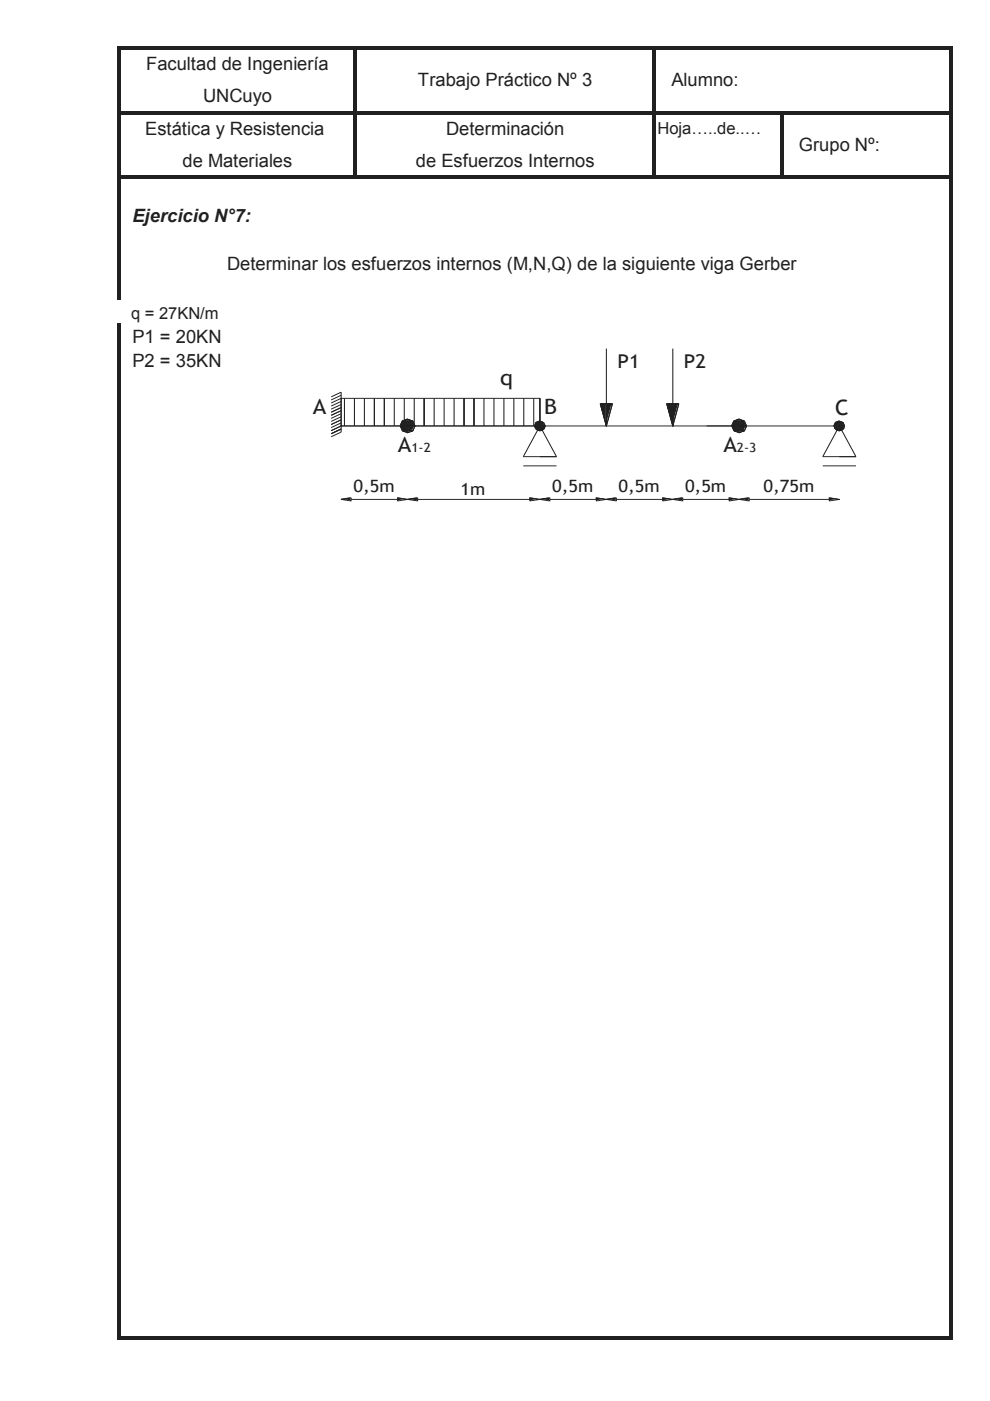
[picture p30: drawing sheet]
<svg xmlns="http://www.w3.org/2000/svg" width="210mm" height="297mm" viewBox="0 0 210 297" stroke-linecap="round" stroke-linejoin="round" font-family="sans-serif">
<defs><g id="words">
<g font-size="4.5" fill="#231f20">
<text x="106.1" y="81.6">q</text>
<text x="66.4" y="87.8">A</text>
<text x="115.4" y="87.8">B</text>
<text x="177.1" y="88">C</text>
<text x="84.4" y="95.8">A</text>
<text x="153.4" y="95.8">A</text>
</g>
<g font-size="4" fill="#231f20">
<text x="130.9" y="78.1">P1</text>
<text x="145" y="78.1">P2</text>
</g>
<g font-size="3.9" fill="#231f20">
<text x="31" y="14.8">Facultad de Ingeniería</text>
<text x="43.1" y="21.7">UNCuyo</text>
<text x="88.6" y="18.2">Trabajo Práctico Nº 3</text>
<text x="142.3" y="18.2">Alumno:</text>
<text x="30.8" y="28.5">Estática y Resistencia</text>
<text x="94.6" y="28.5">Determinación</text>
<text x="38.7" y="35.4">de Materiales</text>
<text x="88.2" y="35.4">de Esfuerzos Internos</text>
<text x="169.4" y="32">Grupo Nº:</text>
<text x="28.1" y="47.1">Ejercicio N°7:</text>
<text x="48.1" y="57.3">Determinar los esfuerzos internos (M,N,Q) de la siguiente viga Gerber</text>
<text x="28.1" y="72.7">P1 = 20KN</text>
<text x="28.1" y="77.8">P2 = 35KN</text>
</g>
<g font-size="3.6" fill="#231f20">
<text x="74.9" y="104.3">0,5m</text>
<text x="97.6" y="104.9">1m</text>
<text x="117.1" y="104.3">0,5m</text>
<text x="131.2" y="104.3">0,5m</text>
<text x="145.2" y="104.3">0,5m</text>
<text x="161.9" y="104.3">0,75m</text>
</g>
<g font-size="3.5" fill="#231f20">
<text x="139.4" y="28.4">Hoja…..de..…</text>
<text x="27.8" y="67.6">q = 27KN/m</text>
</g>
<g font-size="2.7" fill="#231f20">
<text x="87.2" y="95.8">1-2</text>
<text x="156.2" y="95.8">2-3</text>
</g>
</g></defs>
<g fill="#231f20">
<path d="M24.8 9.8h.7v53.7h-.7z" fill-rule="evenodd"/>
<path d="M24.8 68.6h.7v215.5h-.7z" fill-rule="evenodd"/>
<path d="M74.9 10.5h.7v27.4h-.7z" fill-rule="evenodd"/>
<path d="M138.4 10.5h.6v27.4h-.6z" fill-rule="evenodd"/>
<path d="M201.3 10.5h.7v273.6h-.7z" fill-rule="evenodd"/>
<path d="M165.4 24.2h.7v13.7h-.7z" fill-rule="evenodd"/>
<path d="M25.5 9.8h176.5v.7h-176.5z" fill-rule="evenodd"/>
<path d="M25.5 23.5h176.5v.7h-176.5z" fill-rule="evenodd"/>
<path d="M25.5 37.3h176.5v.6h-176.5z" fill-rule="evenodd"/>
<path d="M25.5 283.4h176.5v.7h-176.5z" fill-rule="evenodd"/>
</g>
<path d="M64.8 72h118.8v37.4h-118.8z" fill-rule="evenodd" fill="#fff"/>
<path d="M72.3 84.5h42.2v5.8h-42.2zM72.3 90.3h63.4M74.4 105.9h9.9" fill="none" stroke="#231f20" stroke-width=".21"/>
<path d="M72.2 105.8l2.1-.4v.7z" fill="#231f20"/>
<path d="M72.3 105.9l2.1-.3v.6z" fill="none" stroke="#231f20" stroke-width=".21"/>
<path d="M84.2 105.4l2.1 .4-2.1 .3z" fill="#231f20"/>
<g fill="none" stroke="#231f20" stroke-width=".21">
<path d="M70.2 84.1l2.1-1v8.5l-2.1 1M72.3 90.3h.1M72.3 85.8l-2.1 1M72.3 89l-2.1 1M72.3 86.4l-2.1 1M72.3 87.1l-2.1 1M72.3 87.7l-2.1 1M72.3 88.4l-2.1 1M72.3 89.7l-2.1 1M72.3 91l-2.1 1M72.3 90.3l-2.1 1M72.3 85.1l-2.1 1"/>
<path d="M72.3 84.5l-2.1 .9M72.3 83.8l-2.1 1M73 84.5v5.8M75.1 84.5v5.8M77.3 84.5v5.8M79.4 84.5v5.8M81.5 84.5v5.8M83.6 84.5v5.8M85.7 84.5v5.8M86.4 90.3h.1M87.8 84.5v5.8M89.9 84.5v5.8"/>
<path d="M92 84.5v5.8M94.2 84.5v5.8M96.3 84.5v5.8M127.3 85.6h1.3zM127.3 85.6l1.3 4.7v-4.7M128.6 85.6h1.2zM84.3 105.6l2.1 .3-2.1 .3zM86.4 105.9h.1"/>
</g>
<path d="M127.1 85.5h1.3v4.7z" fill="#231f20"/>
<path d="M127.3 85.6h1.3v4.7z" fill="none" stroke="#231f20" stroke-width=".21"/>
<path d="M128.4 85.5h1.3l-1.3 4.7z" fill="#231f20"/>
<path d="M98.4 84.5v5.8M100.5 84.5v5.8M102.6 84.5v5.8M104.7 84.5v5.8M106.8 84.5v5.8M109 84.5v5.8M111.1 84.5v5.8M113.2 84.5v5.8M114.5 84.5v5.8M128.6 85.6h1.2l-1.2 4.7zM129.8 85.6l-1.2 4.7M158.8 105.9h17.1" fill="none" stroke="#231f20" stroke-width=".21"/>
<path d="M156.6 105.8l2.1-.4v.7z" fill="#231f20"/>
<path d="M156.7 105.9l2.1-.3v.6z" fill="none" stroke="#231f20" stroke-width=".21"/>
<path d="M175.7 105.4l2.1 .4-2.1 .3z" fill="#231f20"/>
<path d="M156.7 90.3h.1M178 90.3h.1M144.8 105.9h9.8M175.9 105.6l2.1 .3-2.1 .3zM178 105.9h.1" fill="none" stroke="#231f20" stroke-width=".21"/>
<path d="M142.5 105.8l2.1-.4v.7z" fill="#231f20"/>
<path d="M142.6 105.9l2.2-.3v.6z" fill="none" stroke="#231f20" stroke-width=".21"/>
<path d="M154.5 105.4l2.1 .4-2.1 .3z" fill="#231f20"/>
<path d="M142.6 90.3h.1M156.7 90.3h.1M130.7 105.9h9.8M154.6 105.6l2.1 .3-2.1 .3zM156.7 105.9h.1" fill="none" stroke="#231f20" stroke-width=".21"/>
<path d="M128.4 105.8l2.1-.4v.7z" fill="#231f20"/>
<path d="M128.6 105.9l2.1-.3v.6z" fill="none" stroke="#231f20" stroke-width=".21"/>
<path d="M140.4 105.4l2.1 .4-2.1 .3z" fill="#231f20"/>
<path d="M128.6 90.3h.1M142.6 90.3h.1M116.6 105.9h9.8M140.5 105.6l2.1 .3-2.1 .3zM142.6 105.9h.1" fill="none" stroke="#231f20" stroke-width=".21"/>
<path d="M114.3 105.8l2.1-.4v.7z" fill="#231f20"/>
<path d="M114.5 105.9l2.1-.3v.6z" fill="none" stroke="#231f20" stroke-width=".21"/>
<path d="M126.3 105.4l2.1 .4-2.1 .3z" fill="#231f20"/>
<path d="M114.5 90.3h.1M128.6 90.3h.1M88.5 105.9h23.9M126.4 105.6l2.2 .3-2.2 .3zM128.6 105.9h.1" fill="none" stroke="#231f20" stroke-width=".21"/>
<path d="M86.3 105.8l2.1-.4v.7z" fill="#231f20"/>
<path d="M86.4 105.9l2.1-.3v.6z" fill="none" stroke="#231f20" stroke-width=".21"/>
<path d="M112.2 105.4l2.1 .4-2.1 .3z" fill="#231f20"/>
<path d="M86.4 90.3h.1M111 98.8h7M114.5 90.3h.1M114.5 90.3l3.5 6.5h-7zM135.7 90.3h14.1M174.4 98.8h7.1M178 90.3l3.5 6.5h-7.1zM112.4 105.6l2.1 .3-2.1 .3zM114.5 105.9h.1" fill="none" stroke="#231f20" stroke-width=".21"/>
<path d="M113.6 89.5l.7-.3 .8 .3z" fill="#231f20"/>
<path d="M113.7 89.6l.8-.3 .8 .3z" fill="none" stroke="#231f20" stroke-width=".21"/>
<path d="M113.6 89.5l1.8 .7h-2.2z" fill="#231f20"/>
<path d="M113.7 89.6l1.9 .7h-2.2z" fill="none" stroke="#231f20" stroke-width=".21"/>
<path d="M113.6 89.5h1.5l.3 .7z" fill="#231f20"/>
<path d="M113.7 89.6h1.6l.3 .7z" fill="none" stroke="#231f20" stroke-width=".21"/>
<path d="M113.2 90.2l.8 .5h-.6z" fill="#231f20"/>
<path d="M113.4 90.3l.8 .6h-.7z" fill="none" stroke="#231f20" stroke-width=".21"/>
<path d="M113.2 90.2h1.1l-.3 .5z" fill="#231f20"/>
<path d="M113.4 90.3h1.1l-.3 .6z" fill="none" stroke="#231f20" stroke-width=".21"/>
<path d="M114.3 90.2l.3 .5h-.6z" fill="#231f20"/>
<path d="M114.5 90.3l.3 .6h-.6z" fill="none" stroke="#231f20" stroke-width=".21"/>
<path d="M114.3 90.2l1 .5h-.7z" fill="#231f20"/>
<path d="M114.5 90.3l.9 .6h-.6z" fill="none" stroke="#231f20" stroke-width=".21"/>
<path d="M114.3 90.2h1.1l-.1 .5z" fill="#231f20"/>
<path d="M114.5 90.3h1.1l-.2 .6z" fill="none" stroke="#231f20" stroke-width=".21"/>
<path d="M113.4 90.7h.6l-.2 .4z" fill="#231f20"/>
<path d="M113.5 90.9h.7l-.2 .3z" fill="none" stroke="#231f20" stroke-width=".21"/>
<path d="M114 90.7l.8 .4h-1z" fill="#231f20"/>
<path d="M114.2 90.9l.8 .3h-1z" fill="none" stroke="#231f20" stroke-width=".21"/>
<path d="M114 90.7h.6l.2 .4z" fill="#231f20"/>
<path d="M114.2 90.9h.6l.2 .3z" fill="none" stroke="#231f20" stroke-width=".21"/>
<path d="M114.6 90.7h.7l-.5 .4z" fill="#231f20"/>
<path d="M114.8 90.9h.6l-.4 .3z" fill="none" stroke="#231f20" stroke-width=".21"/>
<path d="M113.8 91.1h1l-.5 .1z" fill="#231f20"/>
<g fill="none" stroke="#231f20" stroke-width=".21">
<path d="M85.3 89.3l1.1-.4 1.1 .4zM114 91.2h1l-.5 .1z"/>
<circle cx="114.5" cy="90.4" r="1.07"/>
</g>
<path d="M85.2 89h2.2" fill="none" stroke="#231f20" stroke-width=".43"/>
<path d="M85.2 89.2l2.6 1h-3.1z" fill="#231f20"/>
<path d="M85.3 89.3l2.7 1h-3.1z" fill="none" stroke="#231f20" stroke-width=".21"/>
<path d="M85.2 89.2h2.2l.4 1z" fill="#231f20"/>
<path d="M84.9 90.3h3.1zM85.3 89.3h2.2l.5 1z" fill="none" stroke="#231f20" stroke-width=".21"/>
<path d="M84.7 90.2l2.7 1h-2.2z" fill="#231f20"/>
<path d="M84.9 90.3l2.6 1h-2.2z" fill="none" stroke="#231f20" stroke-width=".21"/>
<path d="M84.7 90.2h3.1l-.4 1z" fill="#231f20"/>
<g fill="none" stroke="#231f20" stroke-width=".21">
<path d="M84.9 90.3h3.1l-.5 1zM85.3 91.3h2.2l-1.1 .5zM85.3 89.3l1.1-.4 1.1 .4 .5 1-.5 1-1.1 .5-1.1-.5-.4-1zM149.8 90.3h28.2"/>
<circle cx="178" cy="90.4" r="1.07"/>
</g>
<path d="M85.2 91.4h2.2" fill="none" stroke="#231f20" stroke-width=".42"/>
<path d="M177 89.5l.8-.3 .8 .3z" fill="#231f20"/>
<path d="M177.2 89.6l.8-.3 .8 .3z" fill="none" stroke="#231f20" stroke-width=".21"/>
<path d="M177 89.5l1.9 .7h-2.2z" fill="#231f20"/>
<path d="M177.2 89.6l1.9 .7h-2.3z" fill="none" stroke="#231f20" stroke-width=".21"/>
<path d="M177 89.5h1.6l.3 .7z" fill="#231f20"/>
<path d="M177.2 89.6h1.6l.3 .7z" fill="none" stroke="#231f20" stroke-width=".21"/>
<path d="M176.7 90.2l.8 .5h-.6z" fill="#231f20"/>
<path d="M176.8 90.3l.9 .6h-.7z" fill="none" stroke="#231f20" stroke-width=".21"/>
<path d="M176.7 90.2h1.1l-.3 .5z" fill="#231f20"/>
<path d="M176.8 90.3h1.2l-.3 .6z" fill="none" stroke="#231f20" stroke-width=".21"/>
<path d="M177.8 90.2l.3 .5h-.6z" fill="#231f20"/>
<path d="M178 90.3l.3 .6h-.6z" fill="none" stroke="#231f20" stroke-width=".21"/>
<path d="M177.8 90.2l1 .5h-.7z" fill="#231f20"/>
<path d="M178 90.3l.9 .6h-.6z" fill="none" stroke="#231f20" stroke-width=".21"/>
<path d="M177.8 90.2h1.1l-.1 .5z" fill="#231f20"/>
<path d="M178 90.3h1.1l-.2 .6z" fill="none" stroke="#231f20" stroke-width=".21"/>
<path d="M176.9 90.7h.6l-.2 .4z" fill="#231f20"/>
<path d="M177 90.9h.7l-.2 .3z" fill="none" stroke="#231f20" stroke-width=".21"/>
<path d="M177.5 90.7l.8 .4h-1z" fill="#231f20"/>
<path d="M177.7 90.9l.8 .3h-1z" fill="none" stroke="#231f20" stroke-width=".21"/>
<path d="M177.5 90.7h.6l.2 .4z" fill="#231f20"/>
<path d="M177.7 90.9h.6l.2 .3z" fill="none" stroke="#231f20" stroke-width=".21"/>
<path d="M178.1 90.7h.7l-.5 .4z" fill="#231f20"/>
<path d="M178.3 90.9h.6l-.4 .3z" fill="none" stroke="#231f20" stroke-width=".21"/>
<path d="M177.3 91.1h1l-.5 .1z" fill="#231f20"/>
<path d="M155.6 89.3l1.1-.4 1.1 .4 .5 1-.5 1-1.1 .5-1.1-.5-.4-1zM155.6 89.3l1.1-.4 1.1 .4zM177.5 91.2h1l-.5 .1z" fill="none" stroke="#231f20" stroke-width=".21"/>
<path d="M155.5 89h2.2" fill="none" stroke="#231f20" stroke-width=".43"/>
<path d="M155.5 89.2l2.6 1h-3.1z" fill="#231f20"/>
<path d="M155.6 89.3l2.7 1h-3.1z" fill="none" stroke="#231f20" stroke-width=".21"/>
<path d="M155.5 89.2h2.2l.4 1z" fill="#231f20"/>
<path d="M155.2 90.3h3.1zM155.6 89.3h2.2l.5 1z" fill="none" stroke="#231f20" stroke-width=".21"/>
<path d="M155 90.2l2.7 1h-2.2z" fill="#231f20"/>
<path d="M155.2 90.3l2.6 1h-2.2z" fill="none" stroke="#231f20" stroke-width=".21"/>
<path d="M155 90.2h3.1l-.4 1z" fill="#231f20"/>
<path d="M128.6 73.9v11.7M127.3 85.6h2.5M141.4 85.6h1.3zM141.4 85.6l1.2 4.7v-4.7M142.6 85.6h1.3zM155.2 90.3h3.1l-.5 1zM155.6 91.3h2.2l-1.1 .5z" fill="none" stroke="#231f20" stroke-width=".21"/>
<path d="M155.5 91.4h2.2" fill="none" stroke="#231f20" stroke-width=".42"/>
<path d="M141.2 85.5h1.3v4.7z" fill="#231f20"/>
<path d="M141.4 85.6h1.2v4.7z" fill="none" stroke="#231f20" stroke-width=".21"/>
<path d="M142.5 85.5h1.3l-1.3 4.7z" fill="#231f20"/>
<path d="M142.6 73.9v11.7M141.4 85.6h2.5l-1.3 4.7M142.6 85.6h1.3l-1.3 4.7zM149.8 90.3h6.9" fill="none" stroke="#231f20" stroke-width=".21"/>
<use href="#words"/>
</svg>
